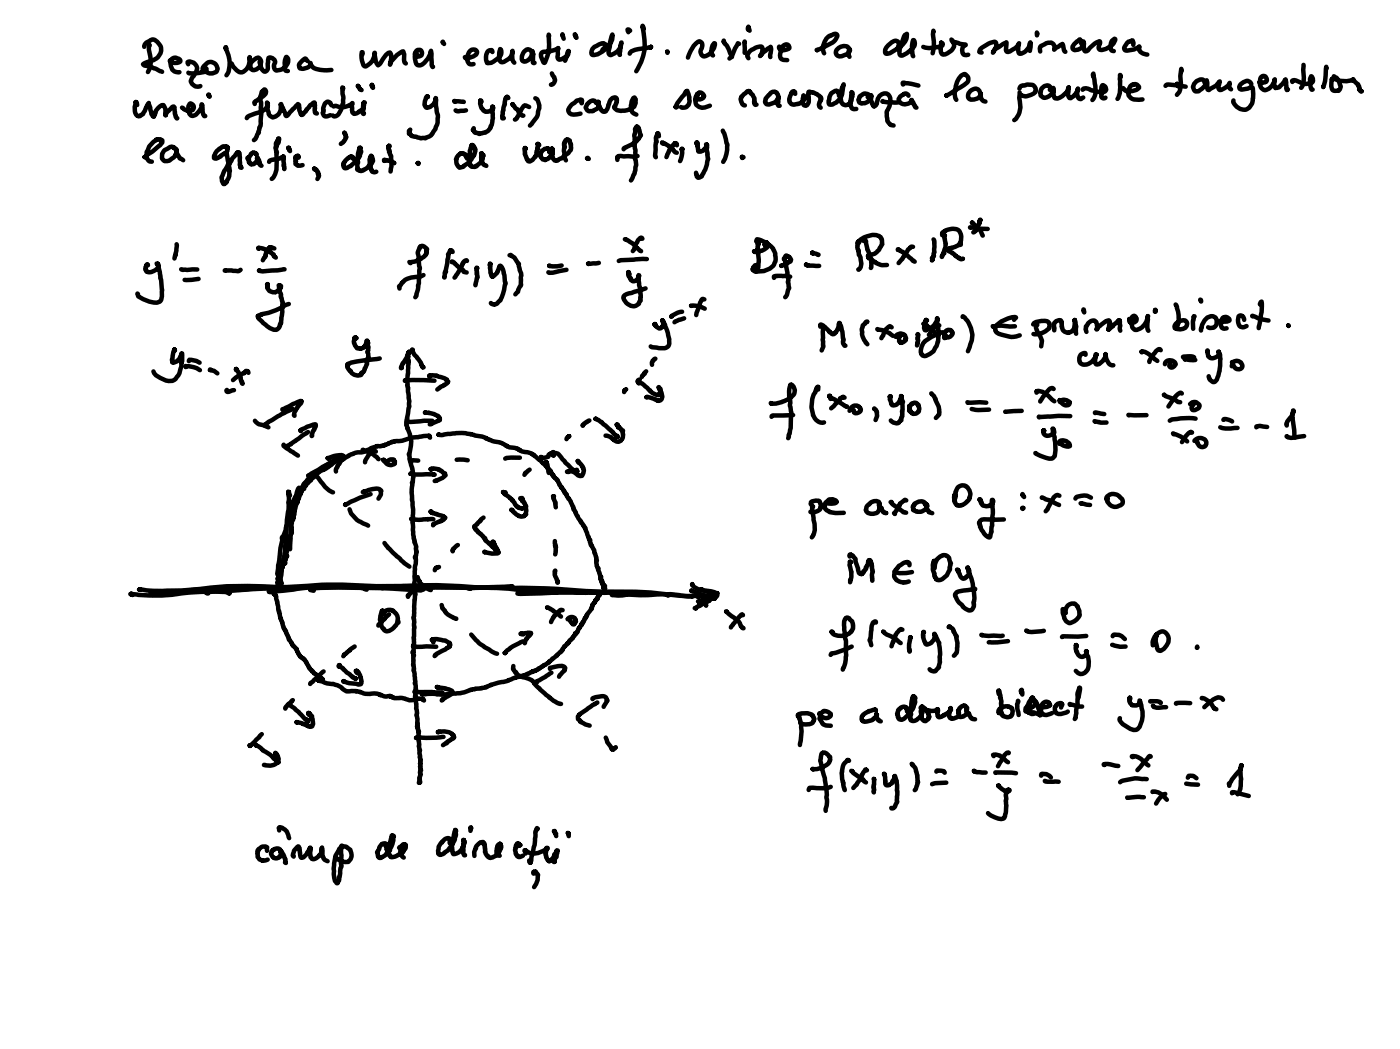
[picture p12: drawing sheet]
<svg xmlns="http://www.w3.org/2000/svg" width="210mm" height="157mm" viewBox="0 0 210 157" stroke-linecap="round" stroke-linejoin="round" font-family="sans-serif">
<g fill="none" stroke="#000" stroke-width=".67">
<path d="M20.5 15.7v-.4h-.2a2.4 2.4 0 0 0 .2 2l.2 .1a1.58 1.58 0 0 0 1.1-1.2l.5-.8 .2 1a1.38 1.38 0 0 0 .5 1.1l.1-.1a2.74 2.74 0 0 1 1.2-1.7h.2a2.31 2.31 0 0 1 .3 1.5v-.1l.2-.4 1-.8 .1 .1 .2 1.5 .2 .2M21.6 7v-.1a1.38 1.38 0 0 1 .9-.9l.3-.1a1.58 1.58 0 0 1 1.3 1.5 1.58 1.58 0 0 1-1.1 1.6 2.17 2.17 0 0 0-1.6 .7l.2 .1a7.8 7.8 0 0 1 2.7 .9M22.4 6.8l-.1-.2v.8a3.9 3.9 0 0 1-.2 3.4M25.4 9v.1a1.17 1.17 0 0 0 1.6 0 .79 .79 0 0 0-.8-.5 .79 .79 0 0 0-.7 .7l.1 .6a1.06 1.06 0 0 0 1.3 .9M27.3 16.2l-.1-.1a1.21 1.21 0 0 0 1.7 .3 .53 .53 0 0 0 .1-.6 .53 .53 0 0 0-.6-.3l-.2 .4v.7a.71 .71 0 0 0 1 .6 1.88 1.88 0 0 0 1-1.6l.1 .8a.92 .92 0 0 0 .3 .9l.1 .1M28.2 9.6l-.1-.2a.98 .98 0 0 1 1.1 .1 .98 .98 0 0 1 .2 1.2l-.6 .9-.2 .5a1.03 1.03 0 0 0 1.4 .8M30.4 10.6a.61 .61 0 0 1 .1-.7l.5-.5a.98 .98 0 0 1 1.2 .2 .98 .98 0 0 1 .2 1.1 1.17 1.17 0 0 1-1.8-.3l.1-.2 .2 .1a.45 .45 0 0 1-.4 .5 4.3 4.3 0 0 1-2.3 .1M31.3 14.4l-.1-.3 .2 .4M33.8 7.3v-.1v-.1a4.9 4.9 0 0 1 .3 3.9l-.2 .3M37.4 8.9v-.3a1.95 1.95 0 0 1-.4 1.6l-.1 .1a.92 .92 0 0 1-1.5 .2l-.5-.6-.2-.4M38.1 15.6v-.3l.1-.1 .6-.4a1.49 1.49 0 0 0 1-1.1l-.1-.3h-.2a1.1 1.1 0 0 0-.5 1l.1 2.5-.1 .7a2.33 2.33 0 0 1-.2 1.5l-.1 .8-.4 .9-.3 .2M39 9.4a.53 .53 0 0 0-.1-.6 .53 .53 0 0 0-.5-.1 1.28 1.28 0 0 0-.9 1.6 .87 .87 0 0 0 1.3-.2 .62 .62 0 0 0 .1-.8 1.65 1.65 0 0 0 .7 1.4 .56 .56 0 0 0 .5-.4v-.8l.1-.8a.67 .67 0 0 1 .8 .1 .67 .67 0 0 1 0 .8v.3a.49 .49 0 0 0 .4 .6 1.57 1.57 0 0 0 1.7-1.8l-.2-.2a2.44 2.44 0 0 0-.2 2.1h.4"/>
<path d="M46.1 9.1l-.4-.3-.4 .2-.6 .7 .2 .5a1.53 1.53 0 0 0 1.6-.4v-.4l-.1 .1a1.51 1.51 0 0 0 1.5 1h1.7M47.4 17l-.3-.1v-1.6l-.7 .5-.6 .9-.6 .5-.2-.2-.2-.6v-.7l-.2-.1-1.8 1.8-.8-1.8h.1h-.1a1.45 1.45 0 0 1-1.2 2l-.4-.3a3.6 3.6 0 0 1-.4-2l.1 .3v.3l-.1 .1a2.39 2.39 0 0 1-1.8 1l-.9 .3-.4 .4M49.6 15.8a.54 .54 0 0 0-.4-.5 .54 .54 0 0 0-.6 .3l-.2 .6 .1 .3-.2 .5 .3 .4 .8-.2M49.9 15.9l.4-.1a2.23 2.23 0 0 0 2.4-.4v1.1l.1 .4 .2 .1a2.3 2.3 0 0 0 1.4-1l.1-.3-.1-.2 .2-.2-.2 .1 .1 .3-.2 .2 .1 .3-.1 .7 .1 .2 .1-.1M51.4 13.3l-.1-.2v.1a1.32 1.32 0 0 0 .1 1.3 4.4 4.4 0 0 1-.9 2.8l-.5 .1-.2-.1M51.5 19.9l.3 .7a1.63 1.63 0 0 1-.8 .9M53.7 13l-.1-.2 .3 .6 .2 .1M54.3 8.1v-.3h-.2l.1 .1a2.4 2.4 0 0 0 .4 2 2.12 2.12 0 0 0 1.5-2 3 3 0 0 0 .5 1.9l.3-.3 .4-.7a1.79 1.79 0 0 1 1.1-.9 1.8 1.8 0 0 1 0 1.8v-.3a4.3 4.3 0 0 1 1.9-1.7 1.56 1.56 0 0 1 .2 1.2l.1 .5 .1 .1M55.7 13v-.3l.1 .4M62.4 8h-.3l.1 .2a.55 .55 0 0 0 .8 .1 .55 .55 0 0 0-.2-.8h-.3a1.78 1.78 0 0 0 0 2.2 .93 .93 0 0 0 1-.3 3.2 3.2 0 0 0 1-1.8l.1 2.2 .2 .2M64.1 14.5l-.1-.1a.7 .7 0 0 0-.4 .7v.7l.3 .3 .5-.1 .6-.5 .1-.3 .2-.2v-.3v1.8a3.8 3.8 0 0 1-.5 3.3l-.2 .4a1.45 1.45 0 0 1-1.4 .4l-.2 .1-1.4-.4-.1-.2-.3-.1v-.4l.2-.2M66.3 6.4v-.2l.2 .4"/>
<path d="M68.1 15.2l-.1-.1 1.4 .2M69.7 8.5l-.1 .1 .1 .1a2 2 0 0 0 1.7-.8v-.2a.72 .72 0 0 0-.8-.3 .72 .72 0 0 0-.5 .7 1.17 1.17 0 0 0 .3 1.5h.5M69.7 16.5l-.8 .1a.59 .59 0 0 1-.7-.1M72.1 15.2l-.2-.2 .1 .1a1.11 1.11 0 0 0 .1 1.1 .9 .9 0 0 0 1.2 .4l.4-.2 .1-.3v-.1h-.1v.8a3.2 3.2 0 0 1-.2 2.2 1.55 1.55 0 0 1-1.7 .9l-.1 .1-.6-.1-.3-.5 .1-.2M73.7 7.8l-.1-.3h-.3a1.5 1.5 0 0 0-.3 2 2.21 2.21 0 0 0 2-1.6v-.3l-.1-.3v.1a2.06 2.06 0 0 0 .1 1.9h.1a1.73 1.73 0 0 0 1.6-1.7 2.32 2.32 0 0 0 .3 1.8M76.1 14.7l-.2-.2-.3 .4v.6l-.4 1.8v.4h.2M76.8 15.7l-.1-.1 .4 .6 .4 .2a1.3 1.3 0 0 0 .8 .9M79.2 16l-.5-.2-.3 .1-1 1.8-.3 .2M79.8 8.1a.77 .77 0 0 0-.5-.7 .77 .77 0 0 0-.8 .3 1.35 1.35 0 0 0-.3 1.4 1.1 1.1 0 0 0 1.4-1v-.4h.1l.1 1.7h.2M80.1 14.7l.3 .1a1.79 1.79 0 0 1 .1 2v.1a2.7 2.7 0 0 1-.9 1.6l-.3 .3M82.2 5.5l-.1-.3a6.7 6.7 0 0 1-.6 4.2l-.2-.1-.3-.8v-.4l.3-.3a4.6 4.6 0 0 0 2.2-.6v1.4l.2 .3h.4l.8-.5 .1-.2 .1-.6-.2 .3-.3 1.2M82.6 11l.1 .3a.74 .74 0 0 1 .4 .8 .74 .74 0 0 1-.6 .6"/>
<path d="M84.3 5.4l-.1-.3 .2 .7M86.2 5.6l-.2-.5 .3 .6M87.1 15.5v-.6h-.2l-.3 .1a2.28 2.28 0 0 0-1.5 1.6 .71 .71 0 0 0 .8 .6l1-.2M89.2 15.4l-.2-.3a1.25 1.25 0 0 0-1.3 .9v.1a.72 .72 0 0 0 .9 .5l.9-.5 .1-.4v-.4h-.1a1.85 1.85 0 0 0 .9 1.4h.3l.2-.3 .3-.9a.87 .87 0 0 1 1-.9 1.19 1.19 0 0 1-.1 1.2l-.2 .2 .1 .2a1.93 1.93 0 0 0 1.9 .3 1.27 1.27 0 0 0 1.1-1.9l-.2 .1a2.54 2.54 0 0 0-.1 2.1l.5 .4M90.2 7.5a1.03 1.03 0 0 0 .5-.8l-.3-.2a2.11 2.11 0 0 0-1.8 1.1l-.1 .3 .2 .3a3.4 3.4 0 0 0 3-2.9v-.1l-.4 1.1v.7a1.1 1.1 0 0 0-.1 1.1l.1 .1a1.95 1.95 0 0 0 1.7-1.8l-.3 1.7 .1 .1M94.3 4.6l-.4-.2 .2 .4M96.4 4.3l-.2-.4v.1a8.1 8.1 0 0 1-.8 6.4l-.2 .3M97.4 7.1a9.9 9.9 0 0 0-2.9 .6l-.2 .3M99.9 7.7v.2M101.9 16a.87 .87 0 0 0 1.2-.3 2.34 2.34 0 0 0-.3-2.1l-1.4 1.8-.3 .6v.1l.2-.1M104.4 14.1l-.1 .6a.55 .55 0 0 0 .8 .1 .55 .55 0 0 0 .1-.7l-.2-.2-.3-.1a1.3 1.3 0 0 0-.1 2.2l.5 .1h.4l.8-.3M106.7 8.3l-.1-.1a1.78 1.78 0 0 1 .3-1.7h.1a1.97 1.97 0 0 1-1.8 1.9 .81 .81 0 0 1-.2-1.2l.1-.7a.42 .42 0 0 0-.6-.2 4 4 0 0 0-1.5 2.3"/>
<path d="M108.2 19.6a3.9 3.9 0 0 1 .5 1.8 3.3 3.3 0 0 1-.5 2.8M108.4 6.3l-.1-.2 .2 .5a2.41 2.41 0 0 1 .8 1.4l.3 .5M110.6 6.6l-.2-.1-.8 1.9-.4 .4M111.5 6.3v-.1v1.7M112 4.4v-.4l.2 .6M113.2 15.7h-.1l-.2-.4a1.11 1.11 0 0 0-.6-1.4l-.1-.2-.2-.1-.4 .3a1.04 1.04 0 0 0-.7 1.1l.2 .6 .4 .2M115.3 8.5v-.4a1.35 1.35 0 0 0 0-1.1l-1.2 1-.3 .4a1.24 1.24 0 0 0 .2-1.4 2.67 2.67 0 0 0-2.2 1.3l.2 .4M116.5 14.5a.73 .73 0 0 0-.6-.8 .73 .73 0 0 0-.8 .5l-.5 .6-.1 .5 .3 .3a1.58 1.58 0 0 0 1.6-.8l.1-.1v-.2l-.1 1.2 .1 .1h.2M116.6 7l.1 .3a1.12 1.12 0 0 0 1.5-.2l-.1-.3a.56 .56 0 0 0-.9 .1 1.54 1.54 0 0 0-.2 2l.8 .1M119 14v-.2l-.2-.2-.1 .1-.2 .2a1.12 1.12 0 0 0 0 1.7 1.6 1.6 0 0 0 1.9-.9l-.1-.4-.2 1.1 .2 .3 .2 .1a.88 .88 0 0 0 .5-1.2v-.9a2.52 2.52 0 0 1 1.9 .9v.2l-.1 .1 .1 .1-.3 .6v.3l.2 .2M122.3 7.5h-.1l.7-.2 1.7-.9 .4-.3 .3-.7a.3 .3 0 0 0-.3-.3h-.2a2.09 2.09 0 0 0-1.4 2.9M125.6 14.3v-.3l-.2-.4h-.4a1.66 1.66 0 0 0-1 1.4l.1 .5a.53 .53 0 0 0 .8 0 2.17 2.17 0 0 0 1.3-2.4l.1-.5-.3 .7-.1 .7a2.04 2.04 0 0 0 .3 1.6 .91 .91 0 0 0 .9-.1 .91 .91 0 0 0 .4-.9l.1-.1v-.6l-.1-.1-.1 .7a2.63 2.63 0 0 0 .1 1.7l.3 .1h.4"/>
<path d="M127.1 7.3a1.14 1.14 0 0 0-1.2-.4 1.14 1.14 0 0 0-.8 1 .65 .65 0 0 0 .9 .5l.9-.4 .3-.4-.1-.2a1.1 1.1 0 0 0 0 1.1M129.9 14.5l.1-.2h.1l-.1-.1a.92 .92 0 0 0-1.4 .5l-.1 .2 .1 .4a1.22 1.22 0 0 0 1.6-.5l.2-.2-.1-.4 .1 .2a1.72 1.72 0 0 0 .3 1.4l.1 .1a.98 .98 0 0 0 .6-.9 .97 .97 0 0 1 .8-1 .97 .97 0 0 1 1.1 .7 3.5 3.5 0 0 1-.6 2.1l.1 .9a.98 .98 0 0 0 .9 1.1M132.1 15.2v-.1a4.6 4.6 0 0 0 2.4 .2M134.4 7.1l.2-.7-.2-.2-.3-.1a2.35 2.35 0 0 0-1.6 1.4v.4l.3 .2a4.5 4.5 0 0 0 2.9-2.3v-.7l-.4 .4-.6 1.8v.8l.1 .2a2.55 2.55 0 0 0 2.1-1.8l-.1-.5a3.4 3.4 0 0 0-.2 2.3l.1 .1M135.2 12.7l-.1-.3h.3l2.1 .4M136 14.3l-.4-.3a1.74 1.74 0 0 0-1.1 .9 1.05 1.05 0 0 0 1 .7 1.05 1.05 0 0 0 1-.6v.2l.2 .2 .3 .6 .2 .1M138.2 7a3.8 3.8 0 0 0 2.7-.1l.2-.2v-.2l-.2-.1a2.44 2.44 0 0 0 .1 1.7 1.68 1.68 0 0 0 1.8-1.4l-.1-.4-.3-.4 .1 .3 .2 .1 1.9 .4a.89 .89 0 0 0-.3 1.5h.6M139.7 4.7v-.1l-.1 .5 .2 2-.2 .9M141.7 14.3l1.5-.9a3.7 3.7 0 0 0 1.7-1.4 .78 .78 0 0 0-.6-.9 2.58 2.58 0 0 0-1.3 2.5 1.5 1.5 0 0 0 .1 1.3M146.7 13.9a.8 .8 0 0 0-.7-.6 .8 .8 0 0 0-.8 .3 .83 .83 0 0 0-.1 1.2 1.35 1.35 0 0 0 1.7-.6l-.1-.3 .2 1 .3 .2 .3 .1M152.6 13.3l.2-.4 .6-.1a1.27 1.27 0 0 1 1.4 .1l.2 .3a.59 .59 0 0 1-.3 .8 1.52 1.52 0 0 1-1.8 .2M152.6 13.8v.8a2.99 2.99 0 0 1-.8 3.4"/>
<path d="M154.1 7.6l.2-.6-.1-.7a1.99 1.99 0 0 1-1.6 1.8 1.55 1.55 0 0 1-.1-1.6 2.82 2.82 0 0 1-1.8 1.3l-.1-.3v-1.2l-1.6 1-.4 .6a1.91 1.91 0 0 0 .5-1.5l-.1-.1a3.1 3.1 0 0 0-2.2 1l-.2 .5 .3 .1M155.3 5.1l-.1-.2v.4M155.7 7.7l-.1-.4 .2-.4a2.47 2.47 0 0 1 1.5-.5 .78 .78 0 0 1 .5 1l1.2-.8 .3 .9 .2 .3M157.1 13.5l.2-.4-.4-.3a1.12 1.12 0 0 0-1.1 1.5l.4 .3a1.27 1.27 0 0 0 1.4-1.4l.1 1.1 .1 .3a.87 .87 0 0 0 1.2-.2l.7-.6 .3-.7-.1 .6a.82 .82 0 0 0 .2 1h.2a2.52 2.52 0 0 0 1-1.5v.3a.91 .91 0 0 0 .4 1.3l.4-.2M161.8 6.5v-.4l-.1-.2-.2 .2a1.38 1.38 0 0 0-1 1.2l.1 .1a1.2 1.2 0 0 0 1.6-.9v-.3l.1 1.4 .1 .1 .4-.2a2.72 2.72 0 0 1 1.8-1.3v.3a.68 .68 0 0 0 0 1 2.31 2.31 0 0 0 2.3-1.6l-.1-.1a1.26 1.26 0 0 0-.4 1.8h.3M162 13.4l.1-.1a1.55 1.55 0 0 1 1.4 .2h.1a2.13 2.13 0 0 0 1.8 .2l.2-.2a.56 .56 0 0 0-.6-.7l-.2 1.2a.55 .55 0 0 0 .3 .7l.4-.1M163.6 11.4l.1-.4 .2 1.5a2.49 2.49 0 0 1-.4 2.5M167.7 11.6v-.4v.9a5.6 5.6 0 0 1-.4 2.7M168.1 13.2l.4 .4a1.76 1.76 0 0 0 2-.5 .67 .67 0 0 0-.7-.5l-.3 .1a1.19 1.19 0 0 0-.7 1.2 1.19 1.19 0 0 0 .9 1h1.3M169.6 6.7l-.1-.6-.6 .1-.6 .8-.1 .2 .1 .3a2.01 2.01 0 0 0 2.1-.4l.1-.2a1.04 1.04 0 0 0 1.2 1.3M174.5 12.8l.1-.1 .3-.1 2.6 .4M176.3 12.6l-.2 .1 .1-.1 .2 .3"/>
<path d="M176.8 10.7v-.4l-.1 1.1a4.2 4.2 0 0 1-.2 2.3l-.3 .5M180.3 12.4v-.3l-.2-.2a1.2 1.2 0 0 0-1.5 1.1l.1 .5a.53 .53 0 0 0 .9 0 1.88 1.88 0 0 0 1-1.5l.2 1.4 .2 .1 1-.6 .6-.7-.2 .8v.2l.2 .3a2.13 2.13 0 0 0 1.5-1.1l-.1 .6v.2l.3 .2M187.3 12.6l-.1-.2-.4-.3a1.42 1.42 0 0 0-1.3 .9l.1 .3 .2 .1 1.6-.3a2.5 2.5 0 0 1 .1 1.7 1.71 1.71 0 0 1-1.1 1.6 1.81 1.81 0 0 1-1.8-1.2v-.2M188.5 12.3l.4 .1 .6-.2a.51 .51 0 0 0 0-.6 .51 .51 0 0 0-.5-.2l-.1 .1a1.29 1.29 0 0 0 .4 2 1.99 1.99 0 0 0 1.5-1.6l-.1 .7 .2 .6 .6-.2 .9-1.1 .1 1.3 .1 .3 .2-.1M193.4 12.3v-.2l.1-.1h.5a2.43 2.43 0 0 0 2.3 .4l.2-.1v-.3v-.3l-.2-.3a2.39 2.39 0 0 0 .1 2h.1M195.1 9.7v.7a3.2 3.2 0 0 1-.4 2.7M198.5 10.3v-.3l-.2 2.1-.2 .9M199.4 11.9v-.1l-.1 .1a1.56 1.56 0 0 0 .3 1.7 .76 .76 0 0 0 1.1-.6 2.16 2.16 0 0 0-1-1.6l-.1 .2 .1 .2a3.2 3.2 0 0 0 2.8 .1h.1l.7 .7v.3l.2 .1-.1 .4 .2 .2 .2 .1M21.8 23.5h-.2l1.2-.8 1.5-1.3v-.4l-.2-.1h-.7h.1a2.56 2.56 0 0 0-1.5 2.8l.4 .5h.3M22.1 39.7v-.1a.69 .69 0 0 0-.3 .8l.2 .3a1.51 1.51 0 0 0 1.7-.9l-.1-.3-.2-.1 .3 .1h-.1l.3 1.2 .4 2.7a2.97 2.97 0 0 1-.3 1.7 1.82 1.82 0 0 1-1.6 0l-1.7-.8-.1-.4M26.4 22.4l-.6-.4h-.2l-.9 .5-.4 .5-.1 .7a.74 .74 0 0 0 1.1 .3l1-.8v-.1l.2-.3-.1-.4 .1 .7 .2 .1a.62 .62 0 0 0 .5 .6l.2 .2M26.4 36.6l-.1 1.5-.2 .6"/>
<path d="M34 22.6l-.1-.4 .2-.1-.2-.2a1.16 1.16 0 0 0-1.2 .5l-.5 .5-.2 .4v.2l.1 .1-.1 .1h.3l.7-.2a.59 .59 0 0 1 .5-.4l.2-.2 .3 .2 .1 .9a.78 .78 0 0 1 .1 .9l.2 .2a2.64 2.64 0 0 1-.6 2.2l-.2 .3-.2-.1-.2-.4a.86 .86 0 0 1 .1-.8 6.8 6.8 0 0 1 1.3-2.2l.1-.2 .6-.9 .3-.1-.1-.1h.3l.1 .7v1.1l.1 .2v.3h.2M38.4 23.2l-.2-.3-.3-.1-.3 .2-.3 .6-.3 .1h.2l.1 .2v.4l.3 .3h.3a.82 .82 0 0 0 .6-.9h.1h-.1l.3 .3-.1 .1 .2 .2-.1 .3 .3 .2M38.7 37.2v-.1l.7 .1 1.1 .4v.2l.5 .3v.3l.3 .2M40.3 24.2l.1-.2 1.5-.3 .5-.3 .1 1.2-.1 .2 .2 .5M41.1 37.2l-.5-.2-.4 .2-.4 .8-.1 .4-.4 .6M41.4 22v-.3l.3-.3 .1-.5-.2-.1 .1-.1a1.52 1.52 0 0 0-.4 1.2l-.1 .2 .3 .8-.1 .1v.9a3 3 0 0 1-.7 2.9M43.3 22.4l-.2-.3 .3 .2v.3M44.7 23.6l-.1-.3h.1l-.5 .2 .1 .1-.1 .9 .3 .3 .8-.1M47.2 25.4l-.2-.2 .1 .1a.85 .85 0 0 1 .5 .7l.2 .3-.3 .5M52.9 23.8l-.1-.3-.2-.1-.6 .3-.6 .7v.6l.2 .1a2.18 2.18 0 0 0 1.7-1.1l.6-.7-.1-.1 .3-.5-.2-.3 .1-.3h-.2h.1a3.1 3.1 0 0 0-.3 2.2l-.1 .2 .1 .8h-.1a.89 .89 0 0 0 1.2 0l.5-.5a.9 .9 0 0 0 .5-1.4l-.1-.1v.1l-.1 .1a2.67 2.67 0 0 0 .2 2v.2l.3 .1 .3-.1M57.5 24.1v-.2l.3 .1a1.76 1.76 0 0 1 1.2 .4M58.3 22l-.1-.2h.1h-.1l-.1 .4 .2 .3-.1 .2 .4 .7v1.5l-.1 .8"/>
<path d="M61.4 39.4l-.1-.2 .1 .1a4 4 0 0 0 2.3-1.1l.2-.3-.1-.3 .1-.3-.1-.1a.68 .68 0 0 0-.7-.4l-.2 .1a2.06 2.06 0 0 0-.2 1.8l-.1 .3 .3 1.2-.1 .4v.8l-.3 1.9-.2 1-.1 .2M62.6 24.4h-.1l.1 .1M67.6 39.2l.1-.1 .3 .2 .6 .7 .7 .4 .1 .3 .5 .1M67.8 37.7l-.1-.2h-.3l-.3 .5v.6l-.1 .2-.2 1.8-.2 .2-.1 .7M69.9 39.1l-.1-.2a1.18 1.18 0 0 0-.7 1.1l-1.1 1.5M69.9 23.7l-.3-.6-.3-.2-.3 .1a1.2 1.2 0 0 0-.2 2.1 3.2 3.2 0 0 0 2-1.8l.2-.1 .1-.6a.82 .82 0 0 0-.5-.9h.1l-.1 .1v.3a1.21 1.21 0 0 0-.2 1l-.1 .2 .1 .7a.67 .67 0 0 0 .1 .8 .67 .67 0 0 0 .9 0h-.1a1.43 1.43 0 0 0 1-1.4l.1-.2-.4-.3 .1 .1a1.44 1.44 0 0 0 .4 1.7l.3 .1M73.4 39.5v-.1l-.1 .2 .1 .3v.9l.2 .5 .2 .1h-.1l.7-.6 .4-1h.1a1.21 1.21 0 0 1 .5 1.1l.2 1.3a.39 .39 0 0 1-.1 .5 3.7 3.7 0 0 1-1.1 2.7l-.5 .2-.4-.2M76.3 38.2h.2l.5 .3 .7 1 .1 .9a1.8 1.8 0 0 1 .2 1.4l-.1 1-.3 .5-.1 .4-.4 .3M80.7 21.7l-.3-.2h.2l-.2 .6 .1 .1-.2 .4a1.6 1.6 0 0 1-1.1 1.6l-.2-.1 .1-.1-.2-.1-.3-.8-.1-.6 .2-.2-.2-.1 .1-.1 .1 .1M82.2 22.8v-.3l-.2-.3a1.12 1.12 0 0 0-1.1 .8l-.1 .2a.84 .84 0 0 0 .8 .8l.6-.4 .5-.5-.1-.3 .1-.1v-.4l-.1-.1-.1 .1h.1v.3l.1 .2a1.14 1.14 0 0 0 .4 1.2h.3l.7-.3 .3-.3 .7-.5 .2-.3a1.08 1.08 0 0 0 0-1.2l-.1-.3h.1l-.3-.2a.7 .7 0 0 0-.5 1l.1 .1a1.67 1.67 0 0 0-.1 1.4v.2l.2 .4M84.1 39.7a3.8 3.8 0 0 1-1.9 .1M87.9 23.7l.1-.1 .1 .2"/>
<path d="M89.6 39.3l-1.6 .2h.1M93.4 22.3l.1-.2 1.7-.9v-.1h.1l.6-.8-.1-.2a1.08 1.08 0 0 0-.3-.9v-.2l-.2-.1-.2 .4v.2a2.93 2.93 0 0 0 0 1.9l-.1 .1 .1 2-.1 .1a2.01 2.01 0 0 1 .1 1.5 3.2 3.2 0 0 1-.7 1.9M93.7 35.9l-.2-.1a3.8 3.8 0 0 1 1.7 1.2l.1 .1 .7 .5M95.4 23.4h-.6h-2.2l-.2 .1v.4M96.2 35.7l-.3-.1-.4 .3-.3 .5-.3 .9-.2 .3M96.8 38.8l-3.9 .1-.3 .2M98.6 20.4l-.1-.4h.1h-.2l-.1 .3a.71 .71 0 0 0 0 .9l-.1 .1-.1 .5v1.4l.1 .3M99.2 21.5l-.1-.2 1.1 .6 .9 .9 .2 .1M101.3 21.7l-.1-.2h.1l-.2-.1-.4 .4-.5 .6-.5 1.1M102 22.4l.1-.2a3.5 3.5 0 0 1-.3 1.9M104.3 21.5v-.2l.1 .1-.2 .1 .2 .2v.2l.2 .8h.1a1.31 1.31 0 0 0 1-.8l.1-.2v-.1h-.1l.1 .4v.4l.2 1.4-.4 1.6a1.88 1.88 0 0 1-.9 1.2h-.2l-.2-.1-.1-.6M111.3 23.5h-.2v.2"/>
<path d="M113.2 36.1l.1-.3a4 4 0 0 1 1.7 .8 2.22 2.22 0 0 1 .9 3 2.79 2.79 0 0 1-3.1 .9l-.2-.2 .2-.3 .2-.3h.3M113.5 36.6v-.2h-.1l.1 .1h-.1v.8l-.1 .1a.66 .66 0 0 1 .2 .7l.1 .8-.1 1.1-.3 .7M114.6 36.8l-.1-.1 .1-.1h-.1l.2-.3-.1-.1 .3 .3v.3a1.94 1.94 0 0 1-1.3 .8l-.5 .1-.2-.1 .1 .1M116.9 39.8l.1-.1a2.4 2.4 0 0 0 1.3-.7l.1-.1-.2-.4-.5-.3-.2 .1-.2 .5 .2 .1 .2 .5-.1 .3 .4 1.8-.1 .8 .2 .8-.3 1-.3 .4M120.7 39.6l.3 .2h1.6M121.6 37.9l.1-.1-.1 .1 .5 .1 .4 .2M128.5 36.4a1.34 1.34 0 0 1 1.3-1 1.66 1.66 0 0 1 2.1 .2 1.36 1.36 0 0 1-.1 1.3l-.3 .5a2.65 2.65 0 0 1-1.6 .9l.1 .3 .5 .2 .5 .5a2.21 2.21 0 0 0 1.8 .4M128.6 36.2v-.1h-.1l-.2 .2v.6l.2 .6v.6l.1 .1a3.3 3.3 0 0 1 .2 1.8l-.3 .4M129.2 36.1l.1-.3 .3 .3 .2 1.2 .4 .7-.1 .3a2.36 2.36 0 0 1 .2 1.8M134.6 37.4l-.2-.1 .8 .5 1.7 1.4M136.7 36.9h-.3l-.5 .4-.8 1.4-.6 .7M139.7 35.8l.2 .5v1.4l-.2 .2 .1 .4-.3 .3 .1 .2-.1 .2"/>
<path d="M141 35.2v-.4l.5-.3a1.92 1.92 0 0 1 2.1 .1 1.8 1.8 0 0 1 0 1.9l.2 .1-2 .7 .2 .3 .5 .2 1.1 .9 .3 .1 .2-.1M141.3 35.2h-.1h.2h-.1v.4a2.43 2.43 0 0 1 0 2l-.1 .2 .1 .1-.2 .2-.1 .3M145.2 34.1l2.6 .2M145.5 33.3a4.4 4.4 0 0 1 1.6 1.9v.1M146.6 33.1l.1-.2-.2 .8a1.26 1.26 0 0 1-.8 1.1M26.1 52.5v-.2l.1 .1a1.7 1.7 0 0 0-.4 1.3l-.1 .1 .1 .4a1.39 1.39 0 0 0 1.3-1.2l.2-.1-.1 .6a6.7 6.7 0 0 1-.5 2.7 1.43 1.43 0 0 1-1.8 .8l-1.6-.8-.3-.6M27.1 40.3l.9 .1 1.5-.1M27.8 54.9v-.1h.1a3.2 3.2 0 0 1 2 .6M28.3 54l.1-.2 .2 .1 .8 .1 .5 .3M29.7 41.7l-2.1 .2M31.4 55.4v-.1l.6 .2 .5 .4M34 58.4l-.1 .1 .2 .2 .9-.3"/>
<path d="M35.3 55.4l.1-.2 .1 .2a.57 .57 0 0 1 .3 .7l.2 .3v.3l.3 .7M36 40.4l-.4 .2-2-.1h.1M37.2 55.8l-.1-.2-.3-.1 .2 .1-.5 .2v.1a3.5 3.5 0 0 0-1.6 1M40.1 42.5l-.1 .1 .1 .4-.1 .1a.97 .97 0 0 0 1.2 .6l.5-.2 .3-.4v-.1l.1-.2-.4-.1h.2a.81 .81 0 0 0 .1 1.2v.5l.3 1-.2 2.9-.2 .2a.76 .76 0 0 1-.9 .8l-1.1-.5-1.2-1.2v-.1l-.1-.2 .5-.3a9 9 0 0 0 3.7-1.4l.4-.1M42.6 40.3l-3.3 .3-.5-.1M53.3 50.6l-.2-.1h.1a.61 .61 0 0 0-.1 .9l.3 .7 .6 .1 .5-.2 .4-.4-.1-.2h.1l.1-.4 .1 .4-.1 .2 .2 .4-.2 .7a.93 .93 0 0 1 0 1 2.57 2.57 0 0 1-.4 1.6l-.2 .4-.3 .1 .1 .1-.2 .1 .1 .1a1.16 1.16 0 0 1-1.6-.6l-.2-.1-.3-.4v-.3l.2-.3a20.4 20.4 0 0 1 4.6-.8M61 53.3l.1 .5 .1 .2-.1 .2v1.7l-.2 1 .1 .6-.1 .1 .2 .5v.5l.2 2.2-.4 1.8a1.71 1.71 0 0 0 .1 1.3l-.1 .2 .5 .9v.6l.1 .1a4.7 4.7 0 0 1-.3 2.3l.5 2 .2 1.4-.1 .6-.1 .3v.3a6.1 6.1 0 0 0 .1 2.5v1.2v.9a1.04 1.04 0 0 1-.1 1l.2 2.4 .4 1.2-.1 .3 .2 .4-.1 .7-.2 .2a1.29 1.29 0 0 1 0 1.3v2.1l-.1 .5 .1 .3 .1 1.4-.2 .8v2.5l-.1 .2 .1 .6-.1 2.3v1l.1 .2-.1 .2v.7l-.2 .2h.2l.1 .4-.1 .2-.1 1.1 .2 .7-.1 .2a4 4 0 0 1 .2 2l.2 .9-.2 1.1 .2 .4v1.4l.1 .7-.1 .2 .2 .6v.7l-.1 .5h.1v.3l.2 .4a8 8 0 0 0 .2 2.8l-.1 1 .2 .5-.1 1 .1 .5-.1 .3 .1 .3-.2 .5 .1 .7h-.2l.1 .1M61.2 52.9v-.1l-.1-.1 .2-.1-.3 .3 .1 .3-.3 .4-.4 .7-.2 .1-.2 .7 .1-.1M61.8 52.5l-.1-.2 .3 .8 1 1.2 .2 .6 .2 .1h-.1M63.4 41.2l-.4 .2a3.4 3.4 0 0 0-2.7 .8l-.6 .6 .1 .4M64.3 56.4l-.1-.1 .1-.1h1.1l1.2 .4 .3 .2-.1 .1 .3 .2-.2 .2-1.4 1M65 57l-4.3-.1-.1 .1"/>
<path d="M71.4 40.1h-.1l.1 .1-.1 .2 .1 .4-.1 .2 .2 .5-.1 .2-.2 1M84.8 40.4l-2 .4-.7-.1M93.7 58.3l-.2 .1-.1 .3M94.2 41l-.2-.3 .2 .4-.1 .2 .3 .3h-.1l.2 .3a.65 .65 0 0 0 1.1-.3v-.4l.1 1.5 .2 .5-.1 .1 .1 1.6-.1 .2a1.11 1.11 0 0 1-1 .8 1.11 1.11 0 0 1-1.1-.6l-.3-.5a.52 .52 0 0 1 .4-.8l2.8-.8M95.6 57.3l.5 .1 1.2 1a1.16 1.16 0 0 0 1.4 .6l-.2 .1M95.8 56.8l-.3 .1-.1 .2M96.7 55.6l-.2 .2v.2l-.3 .2-.1 .2M98.1 53.7h-.2v.2a.66 .66 0 0 0-.3 .7M98.2 48.7l-.2-.2 .2 .4 .4 .2a.74 .74 0 0 0 .5-1.2 4.8 4.8 0 0 1 .9 2.3l.2 .8a.82 .82 0 0 1-.7 1.1h-.9l-1-.1-.2-.2M98.8 58.4l-.2-.5 .3 .3v.3a1.75 1.75 0 0 1 .1 1.2l-.4 .3-1.3-.5-.4-.1-.2 .1M102.1 46.7a2.95 2.95 0 0 0-1.6 .6v.1M102.4 47.6l-.7 .2-.7 .4"/>
<path d="M103.4 45.8h1.3l.8 .4M105.4 44.8l-.2-.1-.2 .2-.8 2.3M118.3 41.4l-2.1-.1-.3 .1v.2M122.5 58.3v-.4h-.1l-.2 .1-.1 .7a3.7 3.7 0 0 0 .1 4.1 1.17 1.17 0 0 0 1.1 .4M122.8 48.9v-.3l.4 .1 1 .9v.2l.4 .2a.37 .37 0 0 0 .5-.3 2.28 2.28 0 0 0 .5-1.4l.3 .4 .2 .9 .2 1.2-.1 .6 .2 .3h.1M123.3 49l-.1-.1-.1 2 .1 .9-.2 .6M124.3 59.7l-.2-.5 .3 .3 2.4 1.4M126.4 59.5l-.2-.1-.4 .2-.6 .7-.8 .8M129.8 48.2h-.2l-.1 .2-.4 .3-.1 .6a3.5 3.5 0 0 0 .6 2l.2 .2M131.4 49.3h-.1l1 .2 .9 .4 .5 .4M133.2 59.5v-.2h.1l-.1 .1 .1 .3-.1 .1 .2 .7a.8 .8 0 0 0 1.2-.5l.3-.3-.1-.1 .2-.3h-.1l.3 .8-.1 .2v1.1l-.1 .2 .1 .6-.2 .5v.2a.96 .96 0 0 1-1.6 0M133.5 49l-.3-.2-.5 .4a1.4 1.4 0 0 0-.5 1l-.3 .4"/>
<path d="M134.9 50.2l-.2-.1-.2 .5 .1 .4 .2 .3 .7-.3v-.2l.1-.2-.1-.4-.3-.2a.94 .94 0 0 0-1.1 .3v.1M137.4 50.1v-.1v.4l-.1 .2a.56 .56 0 0 1 0 .8l.1 .1-.1 .2M138.3 48.5l-.1-.1 .5 .4a1.75 1.75 0 0 1 1.2 1l.5 .3M138.8 47.9h-.2h.1l-.2 .1v.2a1.34 1.34 0 0 0-.1 1.2h.2a2.45 2.45 0 0 0 1.7-1.6v-.2l-.1 .5 .2 1 .1 1.2a2.45 2.45 0 0 1-.5 1.7 1.91 1.91 0 0 1-1.9 1.2l-.2-.2a1.86 1.86 0 0 1 .5-1.8 7.1 7.1 0 0 1 2.6-1.5M139.4 58.9l.4 .4 .2 .5a2.57 2.57 0 0 1 .6 1.7v.5l-.5 .5M140.6 48.7a.65 .65 0 0 0-.9 .5l-.6 .9M141.3 49.8l.1 .1h-.1h.1h-.1v.2h.1h-.1l.2 .1v.2a.77 .77 0 0 0 1.1-.6h-.1a.55 .55 0 0 0-.7-.4 .62 .62 0 0 0-.4 .7v.2l-.1 .2 .1 .1M144.1 47.4v-.1a3.8 3.8 0 0 1 1 4.6l-.2 .7M151.8 47.9l.3-.4a3.7 3.7 0 0 0-3.1 1.4l.1 .7 .4 .3a3.7 3.7 0 0 0 3.1 .3M151.9 48.8l-2-.1-1.3 .1 .1 .2M154.6 48.5l.2-.2a2.62 2.62 0 0 1 2.1-.1l.2 .4-.1 .4a2.54 2.54 0 0 1-2.3 1M155.2 58.8v-.3a2.84 2.84 0 0 1 2.3 1.3l.3 .3"/>
<path d="M155.3 48.6l-.3-.1 .1 .1a2.07 2.07 0 0 0 .6 1.7l.3 .7-.2 .8M157.7 58.2l-.2-.1a1.58 1.58 0 0 0-1.1 1l-.7 1M157.8 49.4v-.3a.81 .81 0 0 1 .7-1.2h.3l.1 .3a1.59 1.59 0 0 0 .4 1.4l.7 .2a1.1 1.1 0 0 0 .9-1.3v-.6l.2 .9v1.1M158.7 59.9h-.1h.1a.66 .66 0 0 0 .5 .6 .58 .58 0 0 0 .9-.1v-.2a1.06 1.06 0 0 0-1.5-.1M162.3 46.6l-.1-.3 .1 .5M162.5 53.1l-.1-.3a.9 .9 0 0 0-.9 1.2 .9 .9 0 0 0 1.5 .4 1.8 1.8 0 0 0 1.1-1.4l-.1 .1v.1l-.1 .3a1.22 1.22 0 0 0 .2 1.1 1.76 1.76 0 0 0 1.4-1.3v-.3a1.42 1.42 0 0 0 1.1 1.7M167.7 49.5l-.1-.3 .1-.5-.1-.6-.1-.1 .1-.1-.2 .1-1.4 1.3v-.7l.2-.2-.2-.5-.5 .2-.7 .5-.7 .7 .1-.4-.1-.7a.75 .75 0 0 0-1.3 .3 .75 .75 0 0 0-.3 .8l.1 .4M169.1 47.7l-.1 .4 .2 .1 .2 .1 .4-.1a.53 .53 0 0 0 .3-.4 .53 .53 0 0 0-.3-.5l-.3 .1a2.58 2.58 0 0 0 .1 1.7l.3 .3a2.31 2.31 0 0 0 1.9-2.1v.4a2.67 2.67 0 0 0 .1 1.8M170.9 52.7v-.1a2.77 2.77 0 0 1 1.9 1.1l.4 .3M173 46.6l-.1-.2v.3M173.7 52.4l-.2-.2a3.5 3.5 0 0 0-1.5 2M174.2 59.1l1.8 .8 .3 .3h.3"/>
<path d="M175.2 54.5l-.2 .2 .3 .3 .4-.2 .3-.3a.84 .84 0 0 0-.8-.6 .84 .84 0 0 0-.8 .6M176 45.6a4.6 4.6 0 0 1 .2 3.4l-.3 .1-.1-.3a1.45 1.45 0 0 1 1.6-.8l.2 .2a.81 .81 0 0 1-.1 .8 .81 .81 0 0 1-.8 .3l-.5-.1-.3-.2M176.9 58.9l-.3-.1-.6 .5-1.1 1.5M177.1 53.5v-.1l.9-.1 .7 .2M177.3 53.8l1.6 .1M178.7 47.4l.1-.1-.1 .1-.2 .7 .1 1.1M179.7 45v-.2l.1 .3M180.8 52.6l-.1-.2a.87 .87 0 0 0 .8 1.2h.1a.77 .77 0 0 0 .8-1 5.4 5.4 0 0 1 .1 2.9l-.2 .8a.97 .97 0 0 1-.8 .9l-.4-.4-.2-.5M180.8 49a.9 .9 0 0 0 1.3-.5 .9 .9 0 0 0-.6-1.2 1.9 1.9 0 0 0-1.7 1.8v.4M182.6 48.1h.2a1.42 1.42 0 0 0 1.2-.2 .63 .63 0 0 0-1-.3 1.08 1.08 0 0 0 .1 1.6l.5-.1M184.4 54.3v-.1l.1 .3a.81 .81 0 0 0 1.4 .6 .78 .78 0 0 0-.6-1.1 .78 .78 0 0 0-.9 .8M186.2 47.9l-.2-.6-.3-.1-.3 .1a1.44 1.44 0 0 0 .3 1.6l.5 .1 .4-.2"/>
<path d="M187.4 47.3h.1a5.6 5.6 0 0 0 2.4 .7M188.6 45.5l.1-.3h.2a12 12 0 0 1-.5 3.9M192.8 48.7l.1 .1M38.2 63a1.43 1.43 0 0 0 1.2 .6l.8 .4M42.3 61.4v-.2l1.5-.7 1.3-.5-.1 .4-.5 .6-.4 .6-.1 .5 .1 .1M42.5 66.6l-.1 .1 .5 .4 1.7 1.1M43.4 74.1l-.3-.5 .2 .1h-.1v1.2v.3a6.9 6.9 0 0 1-.3 2.6l-.1 1.2-.1 3.5M43.7 76.2l-.2 1.1-.1 4.9M43.8 61.2l-2.2 1.1-2.1 1.3h.1M43.9 75.6h.1M44.7 73l-.9 2.3-1 4-.4 .9-.2 .2 .1 .4-.3 1.2-.4 2.6-.1 1.3 .1 .1M45.1 64.5l-.2-.1 .3-.1 .8-.4 1.3-.4v.3l-.5 .8-.1 .7"/>
<path d="M46.1 64.7l-2.6 1.8-.6 .3 .1 .1M47.1 70.9l.9 1.2a4.2 4.2 0 0 0 1.8 1.6M47.2 70.7a12.5 12.5 0 0 0-3.8 5.3l-.1 .7 .1 .2M49.2 68.6h-.2l.2-.1a4.3 4.3 0 0 1 1.9-.4l.3 .1v.5l-.3 .1-.5 .8-.3 .6v.4M50.4 68.7l-4.2 2.5M51.1 68.3a23.4 23.4 0 0 0-4 2.6 3 3 0 0 0-1.3 1.2l-.3 .3-.2 .5 .2 .3M52.3 76.2a3.8 3.8 0 0 0 2.6 2.3l.2 .2M54.3 67.4v-.1a5.5 5.5 0 0 1 2.4 1.4M54.6 73.6h-.3l.8-.3a2.3 2.3 0 0 1 1.7-.1l.3 .3a1.59 1.59 0 0 1-.4 1.1M55.5 74l-1.6 .5-2.2 1.1M56.3 67.6l-.4-.1-.7 .5-.5 .9-.1 .3M57.5 68.8h-.1a1.5 1.5 0 0 0 1.2 .8l.4-.1a.51 .51 0 0 0-.1-.7 .95 .95 0 0 0-.9 .2"/>
<path d="M61.7 70.8l-.3 .1h.3a4.7 4.7 0 0 0 2.1 .1h1.3M62.6 68.9l-1.1 .1M63.7 61.8l-.1-.1 1.4 .3 .6 .3 .2 .2v.4l-1.5 .6M64.4 65.5l-.2-.3-2.5 .3a5.5 5.5 0 0 1-2.6 .5l-1.6 .7-1.1 .1-1.2 .5a2.39 2.39 0 0 1-1.6 .4l-1.4 .4-1 .7a2.51 2.51 0 0 0-1.7 .8l-2.2 1.3-.3 .5-.3 .1 .1 .1-.3 .3-.5 .4-.3 .4h.1l-.7 .7-.3 1.1-.2 .2v.1l-.1 .3 .1 .1h-.2l-.1 .2-.2 1-.2 .1 .2 .1-.1 .3 .1 .1-.2 .1v.7l-.3 .3v1.6l.1 .1-.3 .4-.4 1.6 .1 .3-.2 .3-.2 .8-.1 .1 .1 .2-.1 .5 .1 .3h-.2h.1M64.5 70.3l-.1-.1 .4-.1 .8 .1 1 .7h-.1l.2 .2-.1 .1a1.86 1.86 0 0 1-1.2 .7l-.3 .1M64.7 76.8l-.2-.2h.1h-.2l.3 .2 1.5 .4 .5 .3-.4 .3-1.5 .6v.2M64.7 63l-3.8 .2M64.9 77.7l-2.2 .1-1.2-.1 .4 .1M65.7 65.1h-.1h.6l.9-.2a10 10 0 0 1 3.4 .1l1.7 .3 1.5 .7 1.5 .3 1 .6 1.2 .2 .7 .5 1.5 .3 1.2 .9 1.6 1.6 .2 .5 .2 .2h-.1l.7 .7 .4 .8 .5 .6v.2l.3 .3-.1 .1 .3 .2 .1 .3 .5 .7 .4 .9 .1 .4 .3 .4 .1 .4 .7 .9v.2l.6 .9 .5 1.4 .2 .3v.3l.2 .5 .4 .7 .1 .4 .1 .2 .2 1-.1 .3 .1 .5 .3 .3-.1 .1v.2l.4 1h.1l-.1 .4 .2 .2h-.1l.1 .1v.2l.2 .2-.1 .1 .2 .3 .1 .1h-.1l.1 .1-.1 .1h.2l-.2-.1 .1 .1-.1-.1 .2-.3M68.4 68.8l1.6 .1M71.2 79.2l.4 .5 1 .9h-.1l.2 .3 1.6 1.3h-.1h.1h-.1v-.3M72.4 77.5l-.4 .2-.6 .8-.4 .2v.2"/>
<path d="M75.4 73.7l-.1-.1 1.4 1.2 .6 1 .4 .2 .5 .1h-.1M75.7 73.7l-.2 .1 .1 .2M77.8 68.5h-1.3l-.9 .1M78.2 75l-.1-.4h-.2l.3-.1v.4l.6 .8-.1 .2 .1 .5-.1 .5h.1l-.2 .2a.83 .83 0 0 1-1.2-.1l-.5-.3-.3-.4h.1h-.1M79.3 70.3l-.6 .4-.2 .4M81.8 69.2l.1 .3 .2 1.3M82 68.4l-.9 .1-.1-.1M82.8 67.7l-.7 .3v.3M82.9 68.2l-.2-.1h.2l-.1-.1 .3-.2a1.51 1.51 0 0 1 1.1 .9l1.6 1.7 .6 .2-.1-.3M82.9 74.3h-.1h.1l-.1 .3 .4 .6v.7M85.2 65.3l-.3 .2-.1 .2M86.6 69.2l-.1-.2 .3 .3a1.34 1.34 0 0 1 .5 1.4l-.2 .5-.6-.1a1.36 1.36 0 0 0-1.6-.5h.2"/>
<path d="M88.2 62.9l-.8 .5-.2 .2v.1M89.1 62.7l1 .5 2.3 2.2h-.1l.1-.1v-.1M92.5 64l-.2-.5 .2 .1v.3l.4 .2 .1 .2 .2 .1v.2a1.13 1.13 0 0 1-.6 1.5h-.4l-.5-.4a1.11 1.11 0 0 0-1.1-.5M115.4 60.4v-.1v.1a4.4 4.4 0 0 0 3.5-1.5 .94 .94 0 0 0-.6-1.3h.1a2.43 2.43 0 0 0-.1 2.2l-.1 .9 .3 1.3-.2 2.1-.3 1.5M118.7 62.1l-3 .1-.2 .2M121.3 75.4l.1-.2a1.49 1.49 0 0 1 1.2-.2l.3 .8-.2 .4a1.43 1.43 0 0 1-1.4 .4M121.7 75.8l-.2-.1 .3 1.8a4.3 4.3 0 0 1-.1 2.6l-.2 .3M123.8 75.3l-.1-.1h.1h-.1a1.57 1.57 0 0 0 1.5-.1v-.2a.98 .98 0 0 0-1.3 0 .88 .88 0 0 0-.5 .9 .88 .88 0 0 0 .7 .8l1 .2 1.2-.1M127.8 61.4l.1 .4a.6 .6 0 0 0 .6 0 .6 .6 0 0 0 .3-.7 .88 .88 0 0 0-.9-.4 .88 .88 0 0 0-.7 .8M130.8 61.2a.63 .63 0 0 1 .4 .7l.1 .4-.2 .6M131.7 75.4a.87 .87 0 0 0-.9-.5 .87 .87 0 0 0-.7 .6 .74 .74 0 0 0-.2 1.3 1.11 1.11 0 0 0 1.7-.5 .66 .66 0 0 0 0-.8v.2l.4 .4v.2l.2 .4 .5 .1M133.4 75.1l-.1 .1 .3 .2 1 .7 .6 .6h.4"/>
<path d="M135.6 74.9l-.2-.1-.7 .5-.1 .4a.58 .58 0 0 0-.3 .6l-.5 .5 .1 .1M136.1 60.8h.1h-.1l.2 .7-.1 .1 .3 .2a.74 .74 0 0 0 .9-.1 .74 .74 0 0 0 .1-.9v-.2l-.3-.3h-.3l-.1 .1a.79 .79 0 0 0-.7 .8v.3M138.5 75.5a.45 .45 0 0 0-.5-.5l-.5 .1-.6 .3-.3 .5 .1 .4a1.36 1.36 0 0 0 2-.4l.1-.2-.1-.2h-.2h.2l.1 .6 .2 .6 .5 .1M143 74.1h-.2h.2l-.2 .2 .1 .7a.68 .68 0 0 0 1 .6 1.67 1.67 0 0 0 1.2-2.2 1.01 1.01 0 0 0-1-.8 1.01 1.01 0 0 0-1 .9l-.1 .2-.1 1.1M144.8 60.2l2.8 .1M145.4 61.2l1 .2 1.6-.1M146.7 74.9l-.1-.2 .3 .4-.1 .2a.98 .98 0 0 0 1.3 .4 .73 .73 0 0 0 .5-.9h-.1v.3a17.4 17.4 0 0 1-.3 5.3h-.1a2.4 2.4 0 0 1-1.4-1.8l-.2-.3a.64 .64 0 0 1 .8-.6h3M152.9 61.5l-2.4 .1M153.1 74.2v-.3l.2 .5M153.2 76h-.2l.1 .2M155.9 74.5l1.3 .4 1.3 .7M156.3 64.5h-.2h.2h-.1v.2a.6 .6 0 0 0 .8 .5l.8-.4-.2-.7a1.88 1.88 0 0 0 .3 1.4l.1 1.9-.1 .9-.5 .3a4.9 4.9 0 0 1-2.4-.8"/>
<path d="M158.6 74.2l-.3-.1a1.57 1.57 0 0 0-1 .9l-.5 1.2-.3 .3M158.7 66.4v-.1a1.86 1.86 0 0 0 1.5 .5 1.1 1.1 0 0 0-1.6-.8l-.1 .2 .1 .2M160.2 62.3l-1.8-.1-2.9 .1v.2M161.9 75.3h-.2l1.5 .3M163.3 74.5a2.12 2.12 0 0 0-2.2 0l-.1 .1M163.8 63.1l1 .2 .8-.1M163.9 61.8v-.1h.2l1.2 .3M165.8 74.6h-.1a1.26 1.26 0 0 0 .9 1.2 1.26 1.26 0 0 0 1.4-.5 .87 .87 0 0 0-.4-1 1.2 1.2 0 0 0-2 .4M171.6 62.1h-2.7M175.6 65v-.1l.2 .1a3.9 3.9 0 0 1 1.9 1.1M178.1 60.5a.78 .78 0 0 1 1-.3l.4 .4 .1 .1a.91 .91 0 0 1-1 .7l-.2-.3v-.5h.2M178.4 64.7h-.1a3.1 3.1 0 0 0-1.4 1.5"/>
<path d="M178.8 66a1.01 1.01 0 0 1 1.8 .2 .62 .62 0 0 1-.5 .7 .62 .62 0 0 1-.7-.4l-.2-.4M179 62.7a10.2 10.2 0 0 0-3.6 .1l-.3 .2M182.6 63.9a3.7 3.7 0 0 0 2.2 .2l.4-.1M183.1 62.8l.1-.1h.3l.9 .4M189.7 63.9l-1.1-.2-.5 .1-.1 .1M192.6 63.7l-.1-.3 .2-.3 .6-.7 .3-1-.2 .6 .4 3.5M195.2 65.3a6.6 6.6 0 0 1-2.4 .1l-.2-.1M21 88.2h-.2h.2h-.1a38.5 38.5 0 0 0 10.7-.3 78.6 78.6 0 0 1 11.3 0l3-.2a56.9 56.9 0 0 1 10.4 0h3.7a70.4 70.4 0 0 1 11 .2l5.6 .1a98.4 98.4 0 0 1 11.1 .5l7.4 .1 2.3 .1 4.4 .5h2.3l.8-.2 .2 .1v.1M34.3 88.8h.1l-.7-.2a37.8 37.8 0 0 0-8 .4 18.7 18.7 0 0 1-6.1-.1h.1h-.2l.3 .1M37.3 88.1h-1.5l-.6 .2-1.2-.2-4.3 .1a33.8 33.8 0 0 1-7.1 .5l.3 .3M40.3 88h-2.9l-11.8 .6 .2 .1M41 88.8l.2 .2h-.1l.3 .3-.1 .3 .2 .6 .5 2.4a2.19 2.19 0 0 1 .4 1.3l.4 .5v.3l.4 .7 .1 .4 .4 .4 .1 .5 .6 .4v.1l.3 .8 .3 .3 .6 .4 .8 1.4 .3 .2 .3 .5 .9 .5 .2 .2-.1 .1h.2h-.1l.2 .1"/>
<path d="M42.9 83.2h.1h-.2h.1v.1l-.1 .2-.1 .2-.2 .2h.2l-.2 .1v.3l-.2 .3a.47 .47 0 0 1-.4 .6l.1 .1v.3l-.3 .5v.3h-.1h.1l-.1 .2v.3l-.1 .2h.1v.3l.1 .2h-.1l.2 .1h-.1M42.9 82.5l-.9 3-.5 2.6M43.2 80.5l-1.1 4.5-.1 2 .2 .3M43.9 88.1a78.2 78.2 0 0 0-9.7 .3l-1.5 .1-1.9 .2 .3 .1M50.9 99.8h-.2l.1-.1-.1-.2h.2l-.1 .1 .1 .2 .4 .2 .6 .6 .4 .3 .5 .5 .5 .2M53.1 96.8l-1.5 1.1-.2 .3M54.9 88.2l-.3-.1a25.4 25.4 0 0 0-9.1-.1l-3.2 .4-2.1 .1 .2 .1M57.5 91.8l-.2-.4-.2 .1a3.1 3.1 0 0 0 .2 2.5l.2 .2a.67 .67 0 0 0 .7 .2l.8-.5 .4-.6 .2-.1v-.2l-.1-.1a1.29 1.29 0 0 0-.8-1.5l.1-.1a1.35 1.35 0 0 0-1.8 .9M57.5 81.3l.6 .7 1.3 1.3 1.1 1 .8 .5M58.2 91.9l-.4 .4-.7 .9-.4 .2-.1 .2M61.9 96.7l-.1-.1 .1 .1h-.1a4.3 4.3 0 0 0 2 0l1.5 .1M62.3 87.8l-.8 1-.3 .2-.2 .1 .1 .2"/>
<path d="M62.5 86.4l.4 .9 1.1 .8 .5 .2M63 88.4a127.5 127.5 0 0 0-16.2-.3l-.4 .2 .5 .1M63.9 87.9a34.1 34.1 0 0 0-6.7 0h-.1l.2 .1M64.9 96.1v-.1l-.1-.1v-.1l-.2-.1 .7-.1 1.3 .3 .7 .3 .1 .3-.1 .1v.2l-1.9 1-.3 .4M65.7 84.9l-.4 .1-.2 .3M66.1 90.5a.92 .92 0 0 0 .5 .9 3.4 3.4 0 0 0 1.7 1.2M68.5 81.6l-.7 .5-.1 .3 .1 .1M70.4 88.1h-.3a36 36 0 0 1 9.4 .4l1.6 .2 2.3-.1-5.6 .1-.4 .1 5.6-.1h4.7l-2.4-.2 2.9 .2h2.3a6.3 6.3 0 0 1 3.2 .2 3 3 0 0 1-2.1 .1l5.4 .1a8.7 8.7 0 0 1 3.1-.1l.1 .1h-.3l.5-.2 2.5 .4h.8l-.1-.1 .1-.1 1 .2-.4-.1M70.5 95l1 1a8.4 8.4 0 0 0 2.9 1.8M74 81.4l-.3-.3h.2l.4 1 .2 .2-.3 .1 .3 .1 .1 .1v.2a3.3 3.3 0 0 1-2-.2h-.1M76.6 87.8l.1-.1a144.2 144.2 0 0 1-11.5 .2l-2 .2 .1 .2M76.8 99.7v.5l.4 .4v.1a3.5 3.5 0 0 0 1.9 .9l.5 .2 .4 .4a.9 .9 0 0 0 .6 .7l1.6 1.4a3.4 3.4 0 0 0 1.5 1h.3"/>
<path d="M78.3 96l-2 1-.7 .7M78.3 95l-.4-.2 1.2-.1 .4 .1h-.1v.2l-.6 .5-.3 .8M81.9 91v-.1l.8 .4 1.3 1M83.1 81v.6l.1 .3-.1 1.1M83.1 85.4a2.39 2.39 0 0 0 .3 1.6l.1 .2M84.2 91.3h-.4l-.9 .9-.4 .9M85 92.7a.65 .65 0 0 1 .7-.4 .65 .65 0 0 1 .5 .7l-.3 .4h-.2l-.4-.5M89.5 89l.1-.3 .1 .1h-.1l.1-.1-.1 .1h.1l-.1 .2h.1l-.1 .1h.1l-.3 .3v.2h.1l-.3 .1h.1l-.2 .1-.1 .4a1.14 1.14 0 0 0-.4 .9l-.7 .8-.1 .4-.2 .1 .1 .1-.5 .7h.1l-.3 .1v.3l-.4 .4h.1l-.2 .5-.4 .2 .1 .2-.2 .1-.1 .2-.2 .2v.1l-.5 .4v.3l-.3 .1v.1l-.4 .3-.3 .6-.8 .8-1.2 .8-.1 .3-1.9 1.2-.5 .1h.1l-1.2 .6-1.8 .4a4.9 4.9 0 0 1-2.2 .7l-1.1 .3-.8 .4-2.2 .3a7 7 0 0 1-3.3 .6l-.4 .1h-1.4a2.3 2.3 0 0 0-1.8 0l-.4-.1v.1M103.5 88.4l1.8 .7 1.2 .2 .5 .3-.9-.2-.9 .2 1.4-.1M103.6 87.5v-.1l.3 .5a8.6 8.6 0 0 0 3.5 .9h-.1a1.23 1.23 0 0 0-1.3 .4l-.2 .2v.1l-1.3 .5M105.1 88.2h-.2l.2 .1a5.6 5.6 0 0 1 2.2 .5 .29 .29 0 0 1 .1 .3 .29 .29 0 0 1-.3 .2l-1.1 .4a.61 .61 0 0 0-.3 .9M107 89.4a.67 .67 0 0 0-.9-.2l.8-.2-1.7 1.3h-.5l1.5-.4-2.2 1.1 .2 .1"/>
<path d="M108.7 91.5l.8 .7a2.26 2.26 0 0 1 1.4 1.6l.4 .2M111.2 92.1l-.2-.1h.1a3.7 3.7 0 0 0-1.4 1.5l-.3 .4M124.6 94.5l-.1 .1h.2l-.1 .2a2 2 0 0 0 3.1-.8 1.5 1.5 0 0 0-.9-1.6l-.2 .1a1.29 1.29 0 0 0-.2 1.4l.2 1.9a12 12 0 0 1-.1 3.5l-.4 .9M127.2 83.3l.1-.1-.1-.1 .1-.1 .5 .3a.58 .58 0 0 1 .2 .7l.6 1.8 .4 .1 .3-.2-.1-.2a.61 .61 0 0 0 .4-.6l.3-.4v-.5l.2-.2h-.1h.2l.2 .5 .2 1.3-.1 .5 .1 .8M127.4 84.1h-.2a1.96 1.96 0 0 0 .3 1.5l-.1 .7-.2 .8M127.5 96.8a7.4 7.4 0 0 1-3 1l-.2 .2M131.1 93.2v-.2h-.1a1.26 1.26 0 0 0-.6 1.2l-.1 1.4-.1 .2 .2 .8M132.3 94.6l-.1-.1 .5 .4a5 5 0 0 1 2.1 1.3M134 85.6h-.1a3.6 3.6 0 0 0 2.6 0M135.1 94.2l-.3-.1a2.36 2.36 0 0 0-1.1 1.9l-.3 .7M136.1 84.6v-.4l-.3-.1a2.27 2.27 0 0 0-1.5 .9 1.48 1.48 0 0 0-.3 1.5 1.2 1.2 0 0 0 1.3 .7l.7-.2M136.3 95.4l-.2 .8a1.57 1.57 0 0 0 .1 1.1l-.1 .2"/>
<path d="M138.3 94.7l-.1-.1v.7l.4 1.1a1.23 1.23 0 0 0 1.3-1.6l.7 1.4v.3a3.4 3.4 0 0 1 0 1.8l.1 .8a1.63 1.63 0 0 1-.6 1.3 .72 .72 0 0 1-1-.2M139.9 84v-.1l-.1 .1v.2a2.29 2.29 0 0 0 .1 1.7v.4l.3 .4a.83 .83 0 0 0 .8 0l.7-.6 .5-.8-.1-.4 .2-.5-.2-.5a.83 .83 0 0 0-.5-.8 .83 .83 0 0 0-.9 .2 2.03 2.03 0 0 0-.8 1.7M142 93.8l.1-.1v.1l.5 .3 .1 .5 .5 .7v.2l.1 .8-.1 .7a.96 .96 0 0 1-.4 1.1M143.4 85.4l-.2-.2 .2 .1h-.1l.1 .1v.2l.3 .3a.57 .57 0 0 0 .3 .6 .57 .57 0 0 0 .7-.1l.4-.5v-.5l-.2-.3v-.2h-.1l.8 2.4 .2 1.2a2.34 2.34 0 0 1-.1 1.7 .77 .77 0 0 1-.7 1.1 1.2 1.2 0 0 1-1-.8 2.28 2.28 0 0 1-1-1.6l.2-.3 .3-.1 2.5-.4M147 95.1l-.1-.1 1.1 .2 2.1-.1M150.9 95.9l-1.6 .2h-1.3M156.2 94.4a4.4 4.4 0 0 1-2.5 0M159.2 91.3l-.1-.1v.1a1.98 1.98 0 0 0 .9 1.9 2 2 0 0 0 1.6-1.1v-.4a1.85 1.85 0 0 0-.7-1.4 1.13 1.13 0 0 0-1.4 1.4M161.1 96.8v-.3l-.1 .1 .1 .4a1.36 1.36 0 0 0 .8 1.3l.5-.1 .2-.3 .1-.4-.1-.1v.5a2.19 2.19 0 0 1-.1 2.6 .9 .9 0 0 1-1.5-.1M162.6 95.2l-1.3 .1-2.2-.1-.1 .1M166.5 96.5a4.6 4.6 0 0 0 2 .3M166.5 95.2l.1-.2a1.54 1.54 0 0 1 1.8 .6"/>
<path d="M173.1 95.2v-.2a3.1 3.1 0 0 0 .2 2.3l.4 .1a2.01 2.01 0 0 0 1.2-2.2 .95 .95 0 0 0-.8-.7 .95 .95 0 0 0-.9 .4l-.3 .3a1.8 1.8 0 0 0-.4 1.4M179.2 96.9v-.1l-.1 .1M38.3 111.6l.4 .1 .7 .6a3.5 3.5 0 0 1 1.6 1.2l.4 .3 .1 .3h.2l-.1-.1M39.2 109.9l-1.6 1.6-.2 .1M41.4 113.2l-.2-.5h.1v.1a.91 .91 0 0 1 .4 1 .91 .91 0 0 1-.8 .7l-.4 .1-1-.1M43.4 105.5l-.1-.1 1.4 1.2 1.4 1.4-.2-.3M43.8 104.8l-.9 .8-.2 .4M46.2 106.9v-.2l.2 .1 .1 .3 .2 .1v.2h-.2l.3 .2 .1 .8-.2 .3h-.5l-1.1-.5-.7-.1M47.7 101.9v-.1l.6 .2a2.72 2.72 0 0 0 1.6 .3l.3 .2a1.89 1.89 0 0 1 1.2 .7l.5 .3 1.4-.1 .9 .3a2.59 2.59 0 0 0 1.8 .1h.5l.7 .3a1.65 1.65 0 0 0 1.2 .1h-.1l.8 .3h1.1l.5 .1a1.57 1.57 0 0 0 1.5 0h1.1h-.2l.4 .2M48.4 100.5l-2 1.9M53.5 100.7l-.2-.2 .1-.1h-.2h.2l.3 .2 .2 .7a1.33 1.33 0 0 1 .1 1.1l-1.7-.2-.9-.2M65.6 109.6l.2-.1a2.1 2.1 0 0 1 2.1 .5l-.1 .2 .2 .1-.1 .1-.1 .1-.8 .4-.2 .3-.5 .3"/>
<path d="M65.6 102.9l-.2-.1 1.8 .4 .5 .2v.2v.2l-1.4 .8-.2 .2M66.2 103.6l-4.2-.1 .1 .1M66.4 110.3h-.3a11 11 0 0 1-3.2 .1h-.6M82.3 100.1v-.1l1.2-.3h.6l.3 .1 .2 .2-.1 .3-.7 .7-.1 .3M82.5 100.7l-2.3 1.4h.1M86.5 107.2v.4l.3 .2 .1 .2 .7 .4 .7 .2M88.7 104.6a2.56 2.56 0 0 1 1.7-.4l.3 .2 .2 .4-.5 1M89.4 105.1l-.7 .4-2 1.5M90.7 110.4l.2 .7 .7 1 .1 .1 .5-.4M119.6 107.2l-.2-.2 .1-.1a2.17 2.17 0 0 1 2.2 .2l-.1 .1a.54 .54 0 0 1 .1 .8l-.1 .2a1.92 1.92 0 0 1-1.8 0v-.1M119.6 107.4l-.2-.2h.2l.2 .7 .1 .7a8.6 8.6 0 0 1-.2 2.9M121.7 115.1h-.1a2.44 2.44 0 0 0 2.7-1.4l-.1-.4-.5-.5-.5-.2-.2 .2a2.47 2.47 0 0 0 .1 2.2v.2a12.6 12.6 0 0 1 .6 4.2 2.45 2.45 0 0 1-.1 1.7v.2"/>
<path d="M122.7 106.7v.1a.83 .83 0 0 0 .8 .7 .83 .83 0 0 0 .8-.5v-.1a.98 .98 0 0 0-1.1-.5l-.5 .6v.6l.2 .4a.89 .89 0 0 0 .7 .6h.8M124.3 117.8a4.3 4.3 0 0 1-2.7 .1h-.4l-.2 .3M127.1 113.8l-.3-.1 .1 .1-.2 .1a1.58 1.58 0 0 0-.6 1.6l-.1 .2 .1 .9 .4 1.6M127.5 115.4h-.1h.2l.1 .3 1.4 .9 .1 .2 .4 .3M129.8 115.3l-.3-.1h.1a3 3 0 0 0-.8 1.4l-1.1 1.3M130.8 116.7v-.1l.1 .2-.2 1 .2 .4-.1 .4M131.1 106.4l-.1-.2h.1h-.2a3.1 3.1 0 0 0-1.9 1v.5l.1 .2a1.69 1.69 0 0 0 1.6-.3l.4-.3 .1-.4v.5l.3 .3v.1l.3 .2M132.3 115.9l.1-.1-.1 .1 .2 .1v1.2l.1 .3h.5l.4-.3 .1-.3 .3-.3v-.5l.1 .4a2.37 2.37 0 0 1 .2 1.8l.1 .1-.1 1.4 .1 .2-.4 .8-.2 .2-.3-.1M135.8 106.5v-.4l-.2-.1 .1-.2a.67 .67 0 0 0-1 .3l-.3 .2-.1 .5 .2 .7 .5 .2 .3-.1 .8-.7 .1-.2 .4-.6a2.8 2.8 0 0 0 .3-1.6l.1-.1-.2-.2h-.1l-.2 .7-.2 1.3v.5l.1 .1-.2 .4 .1 .6a1.25 1.25 0 0 0 1.6-.9h.1a.68 .68 0 0 0-.1-1h-.1l.1 .1-.1 .5 .1 .5-.1 .2 .2 .4 .3 .3h.2l.5-.3v-.3h.1l-.3-.9-.4-.4-.4-.2v.2l.8 .3a2.17 2.17 0 0 0 1.6-.1h-.1h.1h-.1h.1l-.1 .1 .1 .1-.2 .2 .3 .7h.5l1.2-.8 .2-.3-.1-.2-.1 .3-.1 .4-.1 .4 .1 .2 .4 .3 .8-.3M136.5 114.3l.1 .1v.1a2.72 2.72 0 0 1 .7 1.6l.1 1-.3 1-.2 .1M140.1 115.5l.2-.2h.6l.4 .1 .1 .2M141.6 117.1l-1.6 .1-.5 .2"/>
<path d="M144.6 106.5l.2-.6-.3-.2-.3-.1a.91 .91 0 0 0-.7 1v.1a.44 .44 0 0 0 .3 .6l.4-.1 .8-.5 .4 .8 .5 .1M145.9 115.4l-.1-.1 .4 .3h1.3M148.7 113.2l-.1-.2 .2-.1a2.52 2.52 0 0 1 1.9 1l.2 .2M149 115.7l2.4-.1 .7 .1M149.5 117.7l-.1-.2 .5 .6 .7 .3 .3 .1 .2-.2-.2-.1-.3 .2-.1 .6 .1 .6-.1 .3 .1 .7-.2 1.6a.48 .48 0 0 1-.5 .4 3.8 3.8 0 0 1-2-.9M149.5 103.9v-.6l.2 .8v.4a.94 .94 0 0 1 .1 .9l-.1 1.2-.2 .1-.1-.3a1.44 1.44 0 0 1 1.6-.7l.5 .3 .1 .4-.1 .5-.2 .3a1.02 1.02 0 0 1-1.3-.3l-.1-.1v-.3M151 112.7l-.3-.1-.3 .4-1 1.7M152.4 104.9a4 4 0 0 0 .1 2.1M152.9 103.7l-.1-.3 .1-.2 .1 .7M153.5 106a1.68 1.68 0 0 0 1.7-.7l-.1-.3a.75 .75 0 0 0-1-.1 1.62 1.62 0 0 0-.1 1.6l.2 .1v.1l.2 .2 .3-.1M153.5 106.5v-.2h.1l.1-.6 .5-.4-.1-.1 .3-.3-.1-.2 .3-.3h-.1a3.9 3.9 0 0 1 1.1 2.2l.1 .4h-.1a2.36 2.36 0 0 0-1.6-.4h.2M155.8 116.1l.1-.3h.2a1.3 1.3 0 0 1 1.2 .5"/>
<path d="M156 105.8h-.1a1.34 1.34 0 0 0 1.3-.3l-.2-.3a.68 .68 0 0 0-.8 0 .68 .68 0 0 0-.3 .7 .68 .68 0 0 0 .2 1 1.34 1.34 0 0 0 1.4-.2M156.4 116.9l2.1 .1M158.8 105.9l.2-.4-.2-.3a.87 .87 0 0 0-.7 .5 .71 .71 0 0 0-.1 .9 .71 .71 0 0 0 .8 .2l1-.3M160.2 105.5l-.1-.2 1.1 .4h.8M161.4 104.4l.3-1.3-.1-.2h.1l-.2 .1a1.6 1.6 0 0 0-.2 1.3v.3a2.35 2.35 0 0 1-.2 1.6v.5l-.2 .9M165.3 114.5l-.1-.1h.1a2.67 2.67 0 0 1 1.7 .2h.4M169.2 104.6l-.1-.2a.88 .88 0 0 0 .4 1.1l.6 .1 .3-.1 .2-.4v-.3l.2 .7a4.3 4.3 0 0 1-.2 3.3 .92 .92 0 0 1-1.4 .3l-1.2-.7-.4-.7v-.2M169.6 113.3l-.2-.1a1.63 1.63 0 0 1 1.8 .8l.7 .6M171.2 119.3h-1l-1.4 .1M171.6 116.6h-.3a7.3 7.3 0 0 0-3.3 .2l-.3 .3M172.2 105l1-.1 .3 .1 .2 .2M172.2 113.2l-.1-.1-.2 .1-1.7 2.1"/>
<path d="M172.5 118.5v-.1a2.55 2.55 0 0 1 2.2 1.3M172.6 105.6l.1 .1a1.52 1.52 0 0 0 1.5 .1h.3M174.4 118.8a2.88 2.88 0 0 0-1.4 1.5M177.5 117.3l1.8 .1M177.8 116.4l.1-.3h.4l.4 .1 .4 .3M178.1 105.2a4.7 4.7 0 0 0-2.1 .1M179.9 104.5a1.53 1.53 0 0 1 1.4 .8v.1a1.17 1.17 0 0 0 .8 .7M183.1 104.7a.75 .75 0 0 0-1.1-.2l-1 .6-.7 .7M184 117.6v-.4l1.6-2 .2-.6a2.44 2.44 0 0 0 0 2l-.1 1.5-.5 .8M184.4 118.7v-.1h.3l2.2 .5M40 127.3v-.5a1.09 1.09 0 0 0-1.4 .5l.1 .1-.2 .3 .1 .6a.77 .77 0 0 0 .7 .5l.8-.2M41.8 124.3l-.1-.4 .2-.1 .4 .1a1.78 1.78 0 0 1 1 1.5"/>
<path d="M41.9 127.1l-.5-.1-.6 .2a.71 .71 0 0 0-.1 .9 .71 .71 0 0 0 .8 .3l.4-.1 .2-.3v-.4l-.2-.1 .1-.2a2.67 2.67 0 0 1 .7 1.7v.1l.1 .1M44 128.2l-.1-.2a1.68 1.68 0 0 1 .7-1.3l.3 .4 .1 1.2 .2 .1a1.17 1.17 0 0 0 .8-.8l.3-.3-.1-.1 .3-.3-.1 .1 .1 .2a1.08 1.08 0 0 0 .2 1.3 .5 .5 0 0 0 .7-.1l.6-.6a.66 .66 0 0 0 .1-.8l.1-.2v.4l-.1 .1 .1 .1 .1 .8a.92 .92 0 0 0 .7 .7M51.2 126.6h-.1l-.1 .6 .1 .8-.1 1.3 .1 .2-.1 .4-.1 1.2-.2 .1a.7 .7 0 0 1-.1 .8l-.1 .2h-.1l-.3-.4-.1-.3-.1-1.5 .1-.6a2.55 2.55 0 0 1 .7-2 .76 .76 0 0 1 1.2-.6l.6 .5a1.35 1.35 0 0 1-.4 1.7 2.7 2.7 0 0 1-1.9-.7h.1M58 127.3v-.2l-.3-.5 .1-.2-.1-.1h.1a.73 .73 0 0 0-1 .7l-.4 .6 .2 .6 .2 .2 .2-.1a1.45 1.45 0 0 0 1.1-.9l.2-.1a3.3 3.3 0 0 0 .5-2.1l.2-.1h-.4h.2l-.2 .3-.1 .4v.1a4.3 4.3 0 0 0-.3 2l.4 .4 .5-.1 1.2-.6 .4-.6-.1-.3 .2-.3-.2-.1-.3 .1-.2 .3-.4 .2 .3 .2a1.05 1.05 0 0 0 .4 1.2M67.3 126.2v-.7a.5 .5 0 0 0-.7 .1l-.4 .4a1.58 1.58 0 0 0-.5 1.7h-.1l.2 .2 .5-.1a4.2 4.2 0 0 0 1.8-2.4 1.59 1.59 0 0 0 .1-1.2l-.2 .3-.1 .6a4.4 4.4 0 0 0 0 2.7 1.71 1.71 0 0 0 1.4-.9l.3-.9-.2-.3v.6l-.1 .5 .1 .4-.1 .4 .1 .3 .2 .1M70.5 124v-.2l-.1 .5M74.8 128.1a.5 .5 0 0 1-.4-.8v-.2v-.2l.1-.1v-.3l.4-.2a1.14 1.14 0 0 1-.3 1.4l-.6 .5a.83 .83 0 0 1-1 0l-.4-.7v-.9l-.2-.3 .1-.1-.2-.2a1.11 1.11 0 0 0-1.1 1l-.2 .5v.6M77.9 126.5h-.3h.2l-.3-.2h.2l-.3-.1-.2 .3 .1 .3a.9 .9 0 0 0 0 1.1l.3 .4 .7-.2M78.7 127.7l-.2-.4h.1a2.3 2.3 0 0 0 2.9-.1l.5-.3h-.2l.1 .1-.3 .9 .3 .7 .4 .3 .5-.4h-.1l.3-.5-.1-.1 .3-.2 .1-.3 .2-.1h-.2l.1 .4-.2 .4 .1 .2-.3 .3v.4h-.1h.1M79.9 130.7v-.2l.2-.1 .4 .6a2.63 2.63 0 0 1-.6 1.8M80.5 124l-.1-.1-.1 .4a1.13 1.13 0 0 0-.2 .9l-.1 1.2-.6 2.7h-.1l-.1-.3M83 124.6l-.1-.2h.1h-.1l.3 .3 .1 .4"/>
<path d="M85.1 124.7l-.1-.1 .1 .1h-.1l.1 .4"/>
</g>
</svg>
